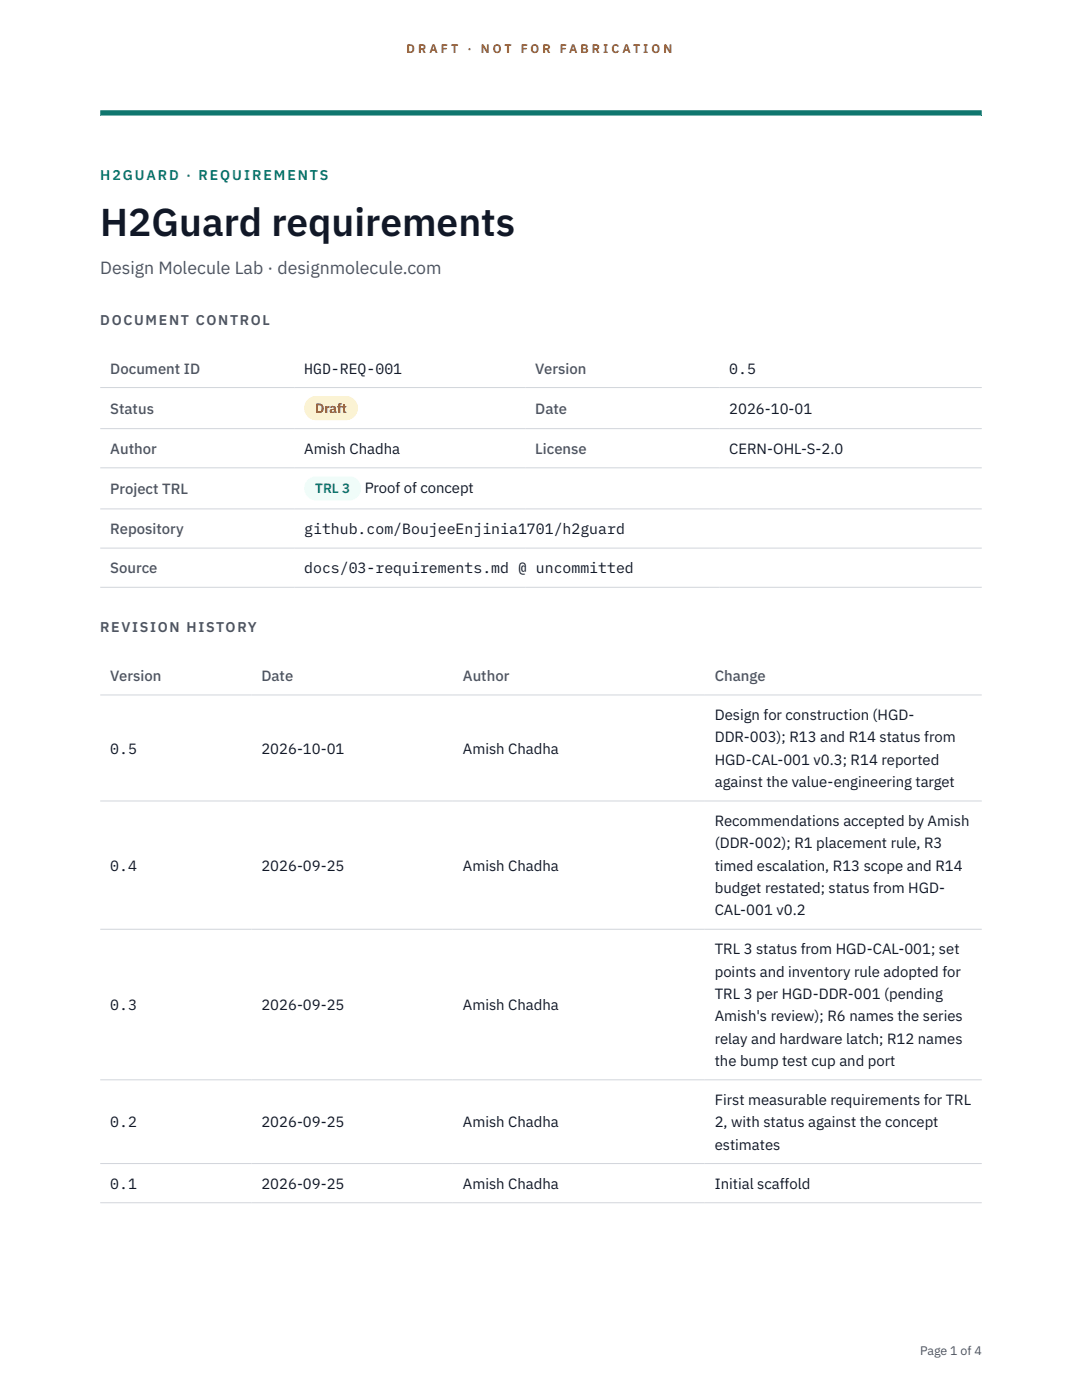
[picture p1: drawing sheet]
<svg xmlns="http://www.w3.org/2000/svg" width="216mm" height="279mm" viewBox="0 0 216 279" stroke-linecap="round" stroke-linejoin="round" font-family="sans-serif">
<defs><g id="words">
<text font-size="7.8" fill="#111827" x="20" y="47.1">H2Guard requirements</text>
<text font-size="3.5" fill="#4b5563" x="20" y="54.6">Design Molecule Lab · designmolecule.com</text>
<g font-size="3" fill="#4b5563">
<text x="22" y="74.5">Document ID</text>
<text x="106.8" y="74.5">Version</text>
<text x="22" y="82.6">Status</text>
<text x="106.8" y="82.6">Date</text>
<text x="22" y="90.6">Author</text>
<text x="106.8" y="90.6">License</text>
<text x="22" y="98.6">Project TRL</text>
<text x="22" y="106.6">Repository</text>
<text x="22" y="114.4">Source</text>
<text x="22" y="135.9">Version</text>
<text x="52.2" y="135.9">Date</text>
<text x="92.4" y="135.9">Author</text>
<text x="142.6" y="135.9">Change</text>
</g>
<g font-size="3" fill="#111827">
<text x="60.7" y="74.5">HGD-REQ-001</text>
<text x="145.5" y="74.5">0.5</text>
<text x="145.5" y="82.6">2026-10-01</text>
<text x="60.7" y="90.6">Amish Chadha</text>
<text x="145.5" y="90.6">CERN-OHL-S-2.0</text>
<text x="72.8" y="98.5">Proof of concept</text>
<text x="60.7" y="106.6">github.com/BoujeeEnjinia1701/h2guard</text>
<text x="60.7" y="114.4">docs/03-requirements.md @ uncommitted</text>
<text x="142.6" y="143.7">Design for construction (HGD-</text>
<text x="142.6" y="148.2">DDR-003); R13 and R14 status from</text>
<text x="22" y="150.4">0.5</text>
<text x="52.2" y="150.4">2026-10-01</text>
<text x="92.4" y="150.4">Amish Chadha</text>
<text x="142.6" y="152.6">HGD-CAL-001 v0.3; R14 reported</text>
<text x="142.6" y="157.1">against the value-engineering target</text>
<text x="142.6" y="164.9">Recommendations accepted by Amish</text>
<text x="22" y="173.8">0.4</text>
<text x="52.2" y="173.8">2026-09-25</text>
<text x="92.4" y="173.8">Amish Chadha</text>
<text x="142.6" y="169.3">(DDR-002); R1 placement rule, R3</text>
<text x="142.6" y="173.8">timed escalation, R13 scope and R14</text>
<text x="142.6" y="178.2">budget restated; status from HGD-</text>
<text x="142.6" y="182.7">CAL-001 v0.2</text>
<text x="142.6" y="190.5">TRL 3 status from HGD-CAL-001; set</text>
<text x="142.6" y="194.9">points and inventory rule adopted for</text>
<text x="22" y="201.6">0.3</text>
<text x="52.2" y="201.6">2026-09-25</text>
<text x="92.4" y="201.6">Amish Chadha</text>
<text x="142.6" y="199.4">TRL 3 per HGD-DDR-001 (pending</text>
<text x="142.6" y="203.8">Amish's review); R6 names the series</text>
<text x="142.6" y="208.3">relay and hardware latch; R12 names</text>
<text x="142.6" y="212.7">the bump test cup and port</text>
<text x="142.6" y="220.5">First measurable requirements for TRL</text>
<text x="22" y="225">0.2</text>
<text x="52.2" y="225">2026-09-25</text>
<text x="92.4" y="225">Amish Chadha</text>
<text x="142.6" y="225">2, with status against the concept</text>
<text x="142.6" y="229.4">estimates</text>
<text x="22" y="237.2">0.1</text>
<text x="52.2" y="237.2">2026-09-25</text>
<text x="92.4" y="237.2">Amish Chadha</text>
<text x="142.6" y="237.2">Initial scaffold</text>
</g>
<text font-size="2.8" fill="#0f766e" x="20" y="36">H2GUARD · REQUIREMENTS</text>
<g font-size="2.8" fill="#4b5563">
<text x="20" y="64.8">DOCUMENT CONTROL</text>
<text x="20" y="126.2">REVISION HISTORY</text>
</g>
<text font-size="2.7" fill="#92400e" x="62.9" y="82.5">Draft</text>
<text font-size="2.7" fill="#0f766e" x="62.9" y="98.5">TRL 3</text>
<g font-size="2.5" fill="#b45309">
<text x="81.1" y="10.5">D R A F T</text>
<text x="93.3" y="10.5">·</text>
<text x="95.9" y="10.5">N O T</text>
<text x="103.9" y="10.5">F O R</text>
<text x="111.7" y="10.5">F A B R I C A T I O N</text>
</g>
<text font-size="2.5" fill="#4b5563" x="183.6" y="270.3">Page 1 of 4</text>
</g></defs>
<path d="M20 23.1h175.9zM20 22h175.9v1.1h-175.9z" fill-rule="evenodd" fill="#0f766e"/>
<path d="M20 77.3h175.9M20 85.5h175.9M20 93.4h175.9M20 101.6h175.9M20 109.4h175.9M20 117.2h175.9M20 138.7h175.9M20 159.9h175.9M20 185.5h175.9M20 215.5h175.9M20 232.2h175.9M20 240h175.9" fill="none" stroke="#d1d5db" stroke-width=".2"/>
<path d="M60.7 79h10.7v4.9h-10.7z" fill="#fef3c7"/>
<path d="M60.7 95.1h11.4v4.8h-11.4z" fill="#f0fdfa"/>
<use href="#words"/>
</svg>
